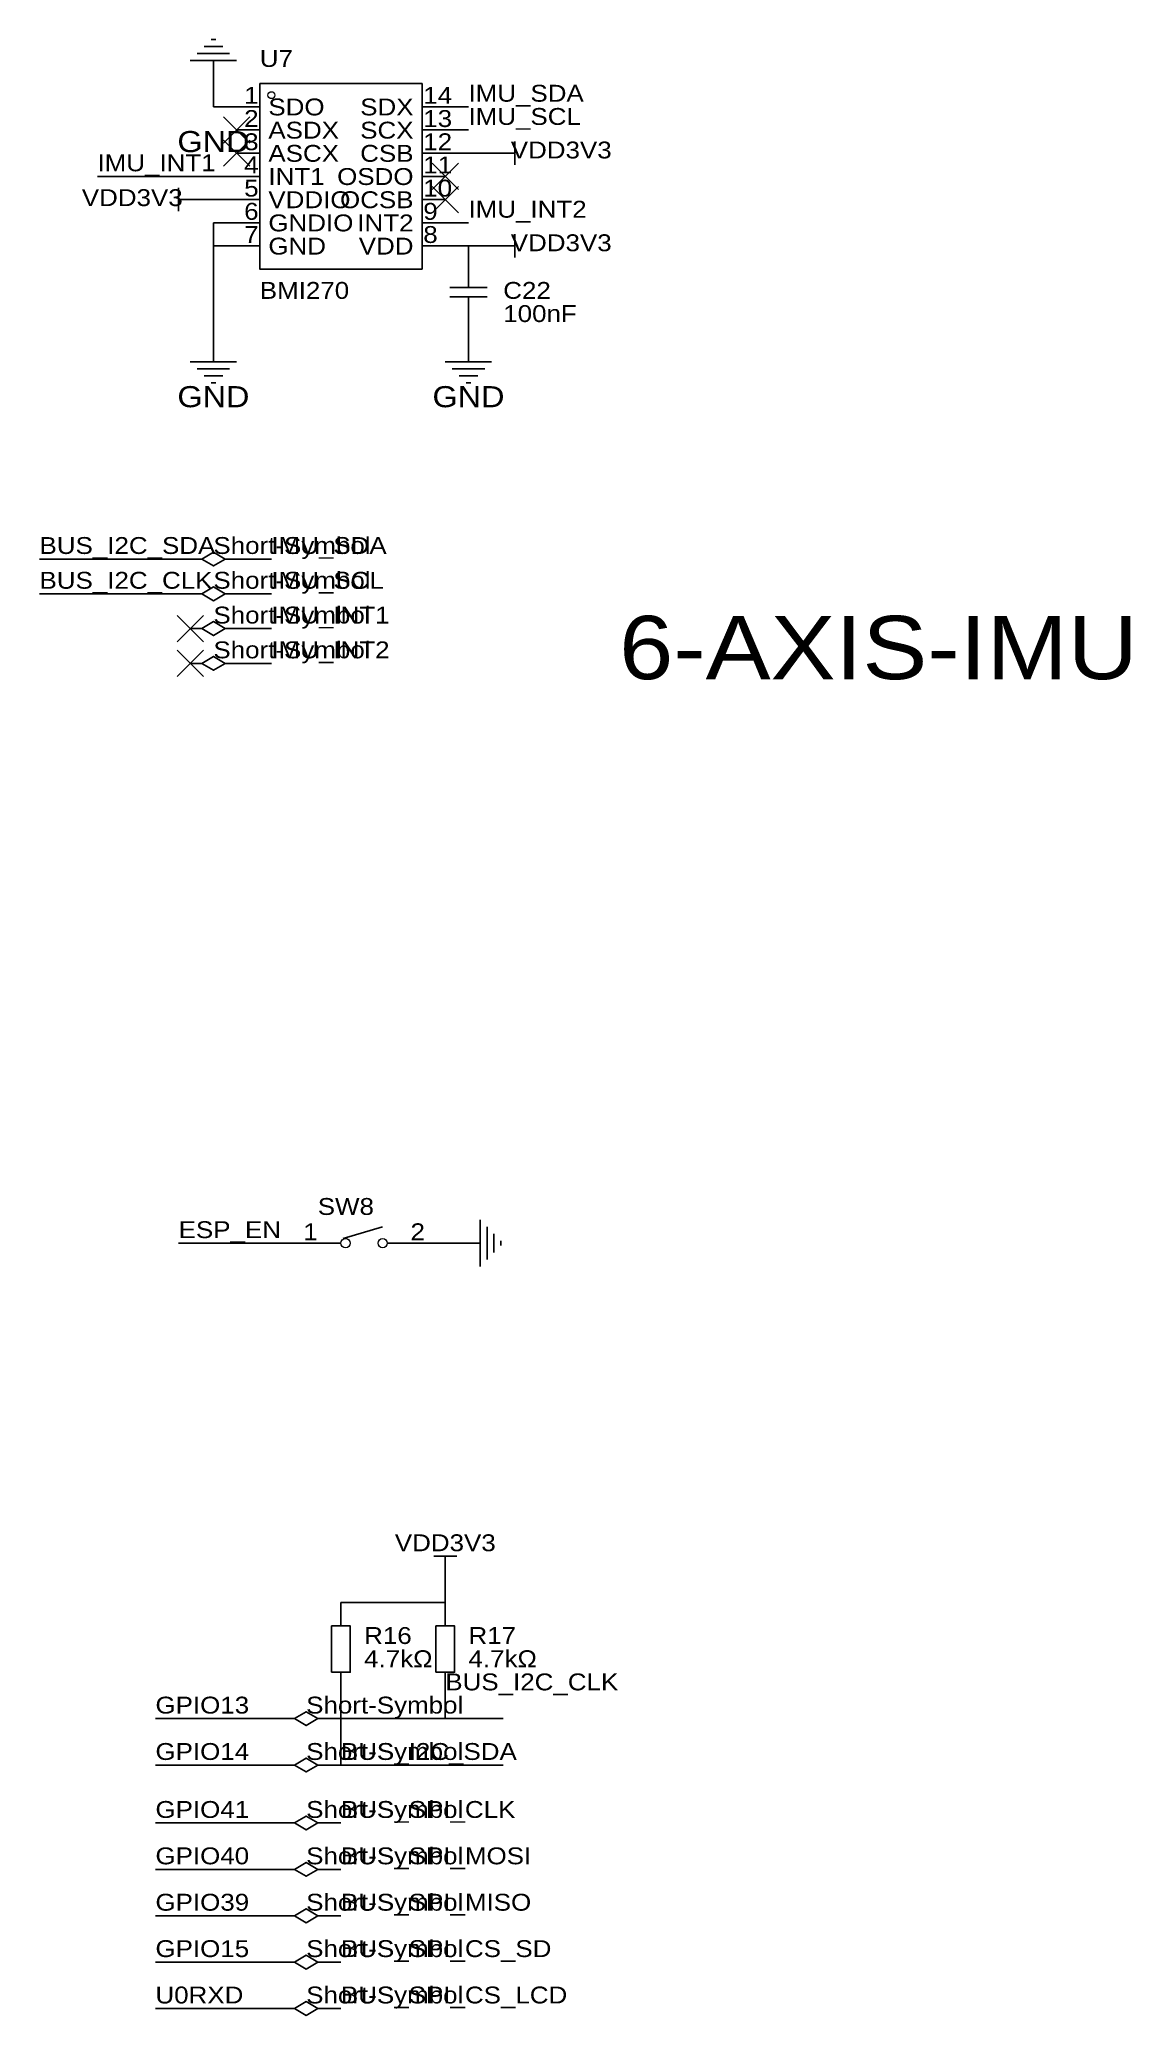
# Model space of a CAD drawing. Header units: millimetres. Extents: x 119 to 821, y 112 to 394.
# Drawn here: x 701 to 820.5, y 166.9 to 383.3 of the extents above; entities that cross this region are included whole.
import ezdxf
from ezdxf.enums import TextEntityAlignment as Align

# ---------------------------------------------------------------- set-up
doc = ezdxf.new("R2010")
doc.units = ezdxf.units.MM
doc.header["$MEASUREMENT"] = 0
doc.styles.get("Standard").update_dxf_attribs({"font": 'arial.ttf'})

msp = doc.modelspace()

# ---------------------------------------------------------------- linework, layer by layer
at = {"color": 1, "true_color": 0xa00000}
for points in [[(720.34, 383.29), (719.84, 383.29)], [(722.63, 381), (717.55, 381)], [(721.87, 381.76), (718.31, 381.76)], [(721.11, 382.52), (719.07, 382.52)], [(753.11, 370.84), (751.84, 370.84)], [(753.11, 372.11), (753.11, 369.57)], [(716.28, 364.49), (716.28, 367.03)], [(716.28, 365.76), (717.55, 365.76)], [(753.11, 361.95), (753.11, 359.41)], [(753.11, 360.68), (751.84, 360.68)], [(748.03, 358.14), (748.03, 356.11)], [(746, 356.11), (750.06, 356.11)], [(750.06, 355.09), (746, 355.09)], [(748.03, 355.09), (748.03, 353.06)], [(717.55, 347.98), (722.63, 347.98)], [(718.31, 347.22), (721.87, 347.22)], [(719.07, 346.46), (721.11, 346.46)], [(745.49, 347.98), (750.57, 347.98)], [(746.25, 347.22), (749.81, 347.22)], [(747.01, 346.46), (749.05, 346.46)], [(719.84, 345.69), (720.34, 345.69)], [(747.78, 345.69), (748.28, 345.69)], [(734.31, 251.97), (738.63, 253.24)], [(749.3, 248.92), (749.3, 254)], [(750.06, 249.68), (750.06, 253.24)], [(731.52, 251.46), (734.06, 251.46)], [(741.68, 251.46), (739.14, 251.46)], [(750.82, 250.44), (750.82, 252.48)], [(751.59, 251.21), (751.59, 251.71)], [(744.22, 217.17), (746.76, 217.17)], [(745.49, 217.17), (745.49, 215.9)]]:
    msp.add_lwpolyline(points, dxfattribs=at)
at = {"color": 1, "true_color": 0x880000}
for points in [[(720.09, 378.46), (720.09, 381)], [(722.63, 375.92), (725.17, 375.92)], [(745.49, 375.92), (742.95, 375.92)], [(722.63, 373.38), (725.17, 373.38)], [(745.49, 373.38), (742.95, 373.38)], [(722.63, 370.84), (725.17, 370.84)], [(745.49, 370.84), (742.95, 370.84)], [(750.57, 370.84), (751.84, 370.84)], [(722.63, 368.3), (725.17, 368.3)], [(745.49, 368.3), (742.95, 368.3)], [(718.82, 365.76), (717.55, 365.76)], [(722.63, 365.76), (725.17, 365.76)], [(745.49, 365.76), (742.95, 365.76)], [(722.63, 363.22), (725.17, 363.22)], [(745.49, 363.22), (742.95, 363.22)], [(722.63, 360.68), (725.17, 360.68)], [(745.49, 360.68), (742.95, 360.68)], [(748.03, 360.68), (748.03, 358.14)], [(750.57, 360.68), (751.84, 360.68)], [(748.03, 350.52), (748.03, 353.06)], [(720.09, 350.52), (720.09, 347.98)], [(748.03, 350.52), (748.03, 347.98)], [(717.55, 326.39), (718.82, 326.39)], [(722.63, 326.39), (721.36, 326.39)], [(717.55, 322.58), (718.82, 322.58)], [(722.63, 322.58), (721.36, 322.58)], [(717.55, 318.77), (718.82, 318.77)], [(722.63, 318.77), (721.36, 318.77)], [(717.55, 314.96), (718.82, 314.96)], [(722.63, 314.96), (721.36, 314.96)], [(728.98, 251.46), (731.52, 251.46)], [(744.22, 251.46), (741.68, 251.46)], [(746.76, 251.46), (749.3, 251.46)], [(745.49, 214.63), (745.49, 215.9)], [(734.06, 212.09), (734.06, 209.55)], [(745.49, 212.09), (745.49, 209.55)], [(734.06, 201.93), (734.06, 204.47)], [(745.49, 201.93), (745.49, 204.47)], [(727.71, 199.39), (728.98, 199.39)], [(732.79, 199.39), (731.52, 199.39)], [(727.71, 194.31), (728.98, 194.31)], [(732.79, 194.31), (731.52, 194.31)], [(727.71, 187.96), (728.98, 187.96)], [(732.79, 187.96), (731.52, 187.96)], [(727.71, 182.88), (728.98, 182.88)], [(732.79, 182.88), (731.52, 182.88)], [(727.71, 177.8), (728.98, 177.8)], [(732.79, 177.8), (731.52, 177.8)], [(727.71, 172.72), (728.98, 172.72)], [(732.79, 172.72), (731.52, 172.72)], [(727.71, 167.64), (728.98, 167.64)], [(732.79, 167.64), (731.52, 167.64)]]:
    msp.add_lwpolyline(points, dxfattribs=at)
at = {"color": 1, "true_color": 0x008800}
for points in [[(720.09, 378.46), (720.09, 375.92)], [(720.09, 375.92), (722.63, 375.92)], [(748.03, 375.92), (745.49, 375.92)], [(745.49, 373.38), (748.03, 373.38)], [(745.49, 370.84), (750.57, 370.84)], [(707.39, 368.3), (722.63, 368.3)], [(718.82, 365.76), (722.63, 365.76)], [(720.09, 363.22), (722.63, 363.22)], [(720.09, 360.68), (720.09, 363.22)], [(748.03, 363.22), (745.49, 363.22)], [(720.09, 360.68), (722.63, 360.68)], [(720.09, 350.52), (720.09, 360.68)], [(748.03, 360.68), (745.49, 360.68)], [(750.57, 360.68), (748.03, 360.68)], [(717.55, 326.39), (701.04, 326.39)], [(722.63, 326.39), (726.44, 326.39)], [(717.55, 322.58), (701.04, 322.58)], [(722.63, 322.58), (726.44, 322.58)], [(722.63, 318.77), (726.44, 318.77)], [(722.63, 314.96), (726.44, 314.96)], [(728.98, 251.46), (716.28, 251.46)], [(746.76, 251.46), (744.22, 251.46)], [(745.49, 214.63), (745.49, 212.09)], [(734.06, 212.09), (745.49, 212.09)], [(734.06, 194.31), (734.06, 201.93)], [(745.49, 201.93), (745.49, 199.39)], [(713.74, 199.39), (727.71, 199.39)], [(745.49, 199.39), (732.79, 199.39)], [(751.84, 199.39), (745.49, 199.39)], [(713.74, 194.31), (727.71, 194.31)], [(734.06, 194.31), (732.79, 194.31)], [(751.84, 194.31), (734.06, 194.31)], [(713.74, 187.96), (727.71, 187.96)], [(734.06, 187.96), (732.79, 187.96)], [(713.74, 182.88), (727.71, 182.88)], [(734.06, 182.88), (732.79, 182.88)], [(713.74, 177.8), (727.71, 177.8)], [(734.06, 177.8), (732.79, 177.8)], [(713.74, 172.72), (727.71, 172.72)], [(732.79, 172.72), (734.06, 172.72)], [(713.74, 167.64), (727.71, 167.64)], [(732.79, 167.64), (734.06, 167.64)]]:
    msp.add_lwpolyline(points, dxfattribs=at)
at = {"color": 1, "true_color": 0xa00000}
for points in [[(725.17, 378.46), (742.95, 378.46), (742.95, 358.14), (725.17, 358.14)], [(718.82, 326.39), (720.09, 327.15), (721.36, 326.39), (720.09, 325.63)], [(718.82, 322.58), (720.09, 323.34), (721.36, 322.58), (720.09, 321.82)], [(718.82, 318.77), (720.09, 319.53), (721.36, 318.77), (720.09, 318.01)], [(718.82, 314.96), (720.09, 315.72), (721.36, 314.96), (720.09, 314.2)], [(733.04, 204.47), (733.04, 209.55), (735.08, 209.55), (735.08, 204.47)], [(744.47, 204.47), (744.47, 209.55), (746.51, 209.55), (746.51, 204.47)], [(728.98, 199.39), (730.25, 200.15), (731.52, 199.39), (730.25, 198.63)], [(728.98, 194.31), (730.25, 195.07), (731.52, 194.31), (730.25, 193.55)], [(728.98, 187.96), (730.25, 188.72), (731.52, 187.96), (730.25, 187.2)], [(728.98, 182.88), (730.25, 183.64), (731.52, 182.88), (730.25, 182.12)], [(728.98, 177.8), (730.25, 178.56), (731.52, 177.8), (730.25, 177.04)], [(728.98, 172.72), (730.25, 173.48), (731.52, 172.72), (730.25, 171.96)], [(728.98, 167.64), (730.25, 168.4), (731.52, 167.64), (730.25, 166.88)]]:
    msp.add_lwpolyline(points, close=True, dxfattribs=at)
at = {"color": 1, "true_color": 0x33cc33}
for points in [[(724.07, 374.82), (721.19, 371.94)], [(721.19, 374.82), (724.07, 371.94)], [(724.07, 372.28), (721.19, 369.4)], [(721.19, 372.28), (724.07, 369.4)], [(746.93, 369.74), (744.05, 366.86)], [(744.05, 369.74), (746.93, 366.86)], [(746.93, 367.2), (744.05, 364.32)], [(744.05, 367.2), (746.93, 364.32)], [(718.99, 320.21), (716.11, 317.33)], [(716.11, 320.21), (718.99, 317.33)], [(718.99, 316.4), (716.11, 313.52)], [(716.11, 316.4), (718.99, 313.52)]]:
    msp.add_lwpolyline(points, dxfattribs=at)
at = {"color": 1, "lineweight": 0, "true_color": 0xa00000}
for centre, radius in [((726.44, 377.19), 0.381), ((734.57, 251.46), 0.508), ((738.63, 251.46), 0.508)]:
    msp.add_circle(centre, radius, dxfattribs=at)

# ---------------------------------------------------------------- texts
at = {"color": 1, "true_color": 0x000080, "width": 1.1}
for s, height, p in [('U7', 1.849, (725.17, 379.73)), ('BMI270', 1.849, (725.17, 354.33)), ('C22', 1.849, (751.84, 354.33)), ('100nF', 1.849, (751.84, 351.79)), ('Short-Symbol', 1.8491, (720.09, 326.39)), ('Short-Symbol', 1.8491, (720.09, 322.58)), ('Short-Symbol', 1.8491, (720.09, 318.77)), ('Short-Symbol', 1.8491, (720.09, 314.96)), ('SW8', 1.849, (731.52, 254)), ('R16', 1.849, (736.6, 207.01)), ('R17', 1.849, (748.03, 207.01)), ('4.7kΩ', 1.849, (736.6, 204.47)), ('4.7kΩ', 1.849, (748.03, 204.47)), ('Short-Symbol', 1.8491, (730.25, 199.39)), ('Short-Symbol', 1.8491, (730.25, 194.31)), ('Short-Symbol', 1.8491, (730.25, 187.96)), ('Short-Symbol', 1.8491, (730.25, 182.88)), ('Short-Symbol', 1.8491, (730.25, 177.8)), ('Short-Symbol', 1.8491, (730.25, 172.72)), ('Short-Symbol', 1.8491, (730.25, 167.64))]:
    msp.add_text(s, height=height, dxfattribs=at).set_placement(p, align=Align.BOTTOM_LEFT)
at = {"color": 1, "true_color": 0x000000, "width": 1.1}
for s, height, p in [('1', 1.85, (725.04, 375.69)), ('SDX', 1.849, (742.01, 374.42)), ('2', 1.85, (725.04, 373.15)), ('3', 1.85, (725.04, 370.61)), ('SCX', 1.849, (742.01, 371.88)), ('4', 1.85, (725.04, 368.07)), ('CSB', 1.849, (742.01, 369.34)), ('5', 1.85, (725.04, 365.53)), ('OSDO', 1.849, (742.01, 366.8)), ('OCSB', 1.849, (742.01, 364.26)), ('6', 1.85, (725.04, 362.99)), ('INT2', 1.849, (742.01, 361.72)), ('7', 1.85, (725.04, 360.45)), ('VDD', 1.849, (742.01, 359.18)), ('1', 1.85, (731.52, 251.23))]:
    msp.add_text(s, height=height, dxfattribs=at).set_placement(p, align=Align.BOTTOM_RIGHT)
for s, height, p in [('SDO', 1.849, (726.11, 374.42)), ('14', 1.849, (743.08, 375.69)), ('13', 1.849, (743.08, 373.15)), ('ASDX', 1.849, (726.11, 371.88)), ('12', 1.849, (743.08, 370.61)), ('ASCX', 1.849, (726.11, 369.34)), ('11', 1.849, (743.08, 368.07)), ('INT1', 1.849, (726.11, 366.8)), ('10', 1.849, (743.08, 365.53)), ('VDDIO', 1.849, (726.11, 364.26)), ('GNDIO', 1.849, (726.11, 361.72)), ('9', 1.85, (743.08, 362.99)), ('GND', 1.849, (726.11, 359.18)), ('8', 1.85, (743.08, 360.45)), ('6-AXIS-IMU', 6.934, (764.54, 311.15)), ('2', 1.85, (741.68, 251.23))]:
    msp.add_text(s, height=height, dxfattribs=at).set_placement(p, align=Align.BOTTOM_LEFT)
at = {"color": 1, "true_color": 0x0000ff, "width": 1.1}
for s, height, p in [('IMU_SDA', 1.849, (748.03, 375.92)), ('IMU_SCL', 1.849, (748.03, 373.38)), ('IMU_INT1', 1.849, (707.39, 368.3)), ('IMU_INT2', 1.849, (748.03, 363.22)), ('BUS_I2C_SDA', 1.8491, (701.04, 326.39)), ('IMU_SDA', 1.849, (726.44, 326.39)), ('BUS_I2C_CLK', 1.8491, (701.04, 322.58)), ('IMU_SCL', 1.849, (726.44, 322.58)), ('IMU_INT1', 1.849, (726.44, 318.77)), ('IMU_INT2', 1.849, (726.44, 314.96)), ('ESP_EN', 1.849, (716.28, 251.46)), ('BUS_I2C_CLK', 1.8491, (745.49, 201.93)), ('GPIO13', 1.849, (713.74, 199.39)), ('GPIO14', 1.849, (713.74, 194.31)), ('BUS_I2C_SDA', 1.8491, (734.06, 194.31)), ('GPIO41', 1.849, (713.74, 187.96)), ('BUS_SPI_CLK', 1.8491, (734.06, 187.96)), ('GPIO40', 1.849, (713.74, 182.88)), ('BUS_SPI_MOSI', 1.8491, (734.06, 182.88)), ('GPIO39', 1.849, (713.74, 177.8)), ('BUS_SPI_MISO', 1.8491, (734.06, 177.8)), ('GPIO15', 1.849, (713.74, 172.72)), ('BUS_SPI_CS_SD', 1.8491, (734.06, 172.72)), ('U0RXD', 1.849, (713.74, 167.64)), ('BUS_SPI_CS_LCD', 1.8491, (734.06, 167.64))]:
    msp.add_text(s, height=height, dxfattribs=at).set_placement(p, align=Align.BOTTOM_LEFT)
at = {"color": 1, "true_color": 0x000080, "width": 1.1}
for p in [(720.09, 372.11), (720.09, 344.17), (748.03, 344.17)]:
    msp.add_text('GND', height=2.311, dxfattribs=at).set_placement(p, align=Align.MIDDLE_CENTER)
for p in [(758.19, 372.11), (758.19, 372.11), (758.19, 361.95), (758.19, 361.95)]:
    msp.add_text('VDD3V3', height=1.849, dxfattribs=at).set_placement(p, align=Align.TOP_CENTER)
for p in [(711.2, 364.49), (711.2, 364.49), (745.49, 217.17), (745.49, 217.17)]:
    msp.add_text('VDD3V3', height=1.849, dxfattribs=at).set_placement(p, align=Align.BOTTOM_CENTER)

doc.saveas('drawing.dxf')
